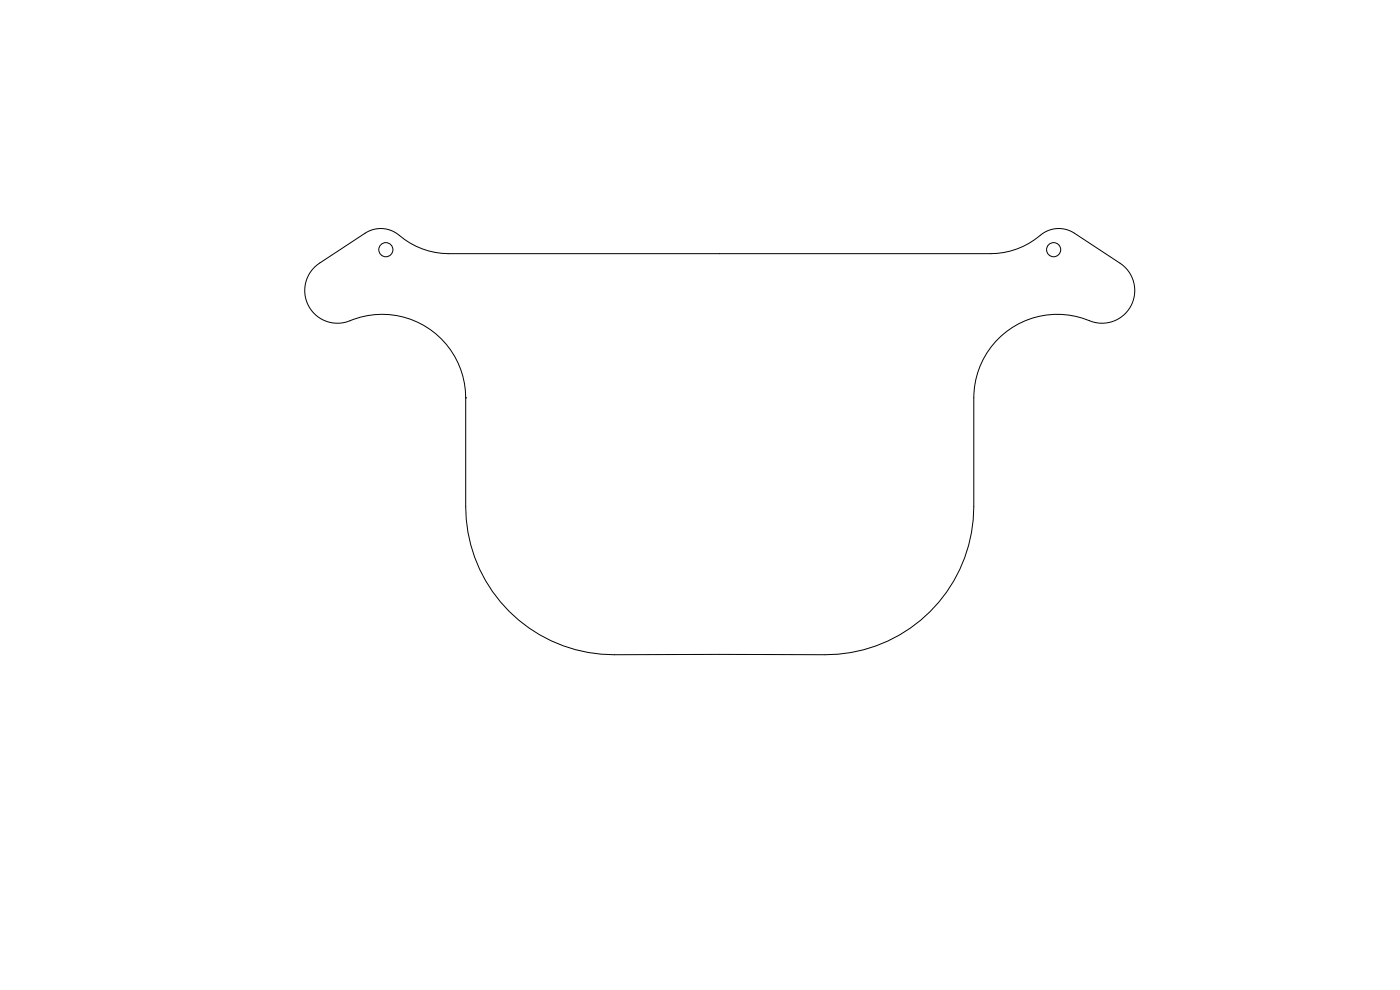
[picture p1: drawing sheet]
<svg xmlns="http://www.w3.org/2000/svg" width="297mm" height="210mm" viewBox="0 0 297 210" stroke-linecap="round" stroke-linejoin="round" font-family="sans-serif">
<g fill="none" stroke="#000" stroke-width=".21">
<path d="M66.8 56.6l10.6-7.1a6.1 6.1 0 0 1 7.3 .4 16.2 16.2 0 0 0 10.5 3.9h114.9a17.1 17.1 0 0 0 11.3-4.4 6.1 6.1 0 0 1 6.5 .1l9.7 6.3a6.9 6.9 0 0 1 2.3 9.1 6.9 6.9 0 0 1-8.8 3.1 17.7 17.7 0 0 0-24.5 16.4v23.1a31.4 31.4 0 0 1-31.6 31.4h-44.7a31.4 31.4 0 0 1-31.5-31.4v-23.1a17.8 17.8 0 0 0-25.1-16.2 6.9 6.9 0 0 1-8.1-3 6.9 6.9 0 0 1 1.2-8.6zM98.8 84.4h.1"/>
<circle cx="81.9" cy="53" r="1.5"/>
<circle cx="223.5" cy="53" r="1.5"/>
</g>
</svg>
